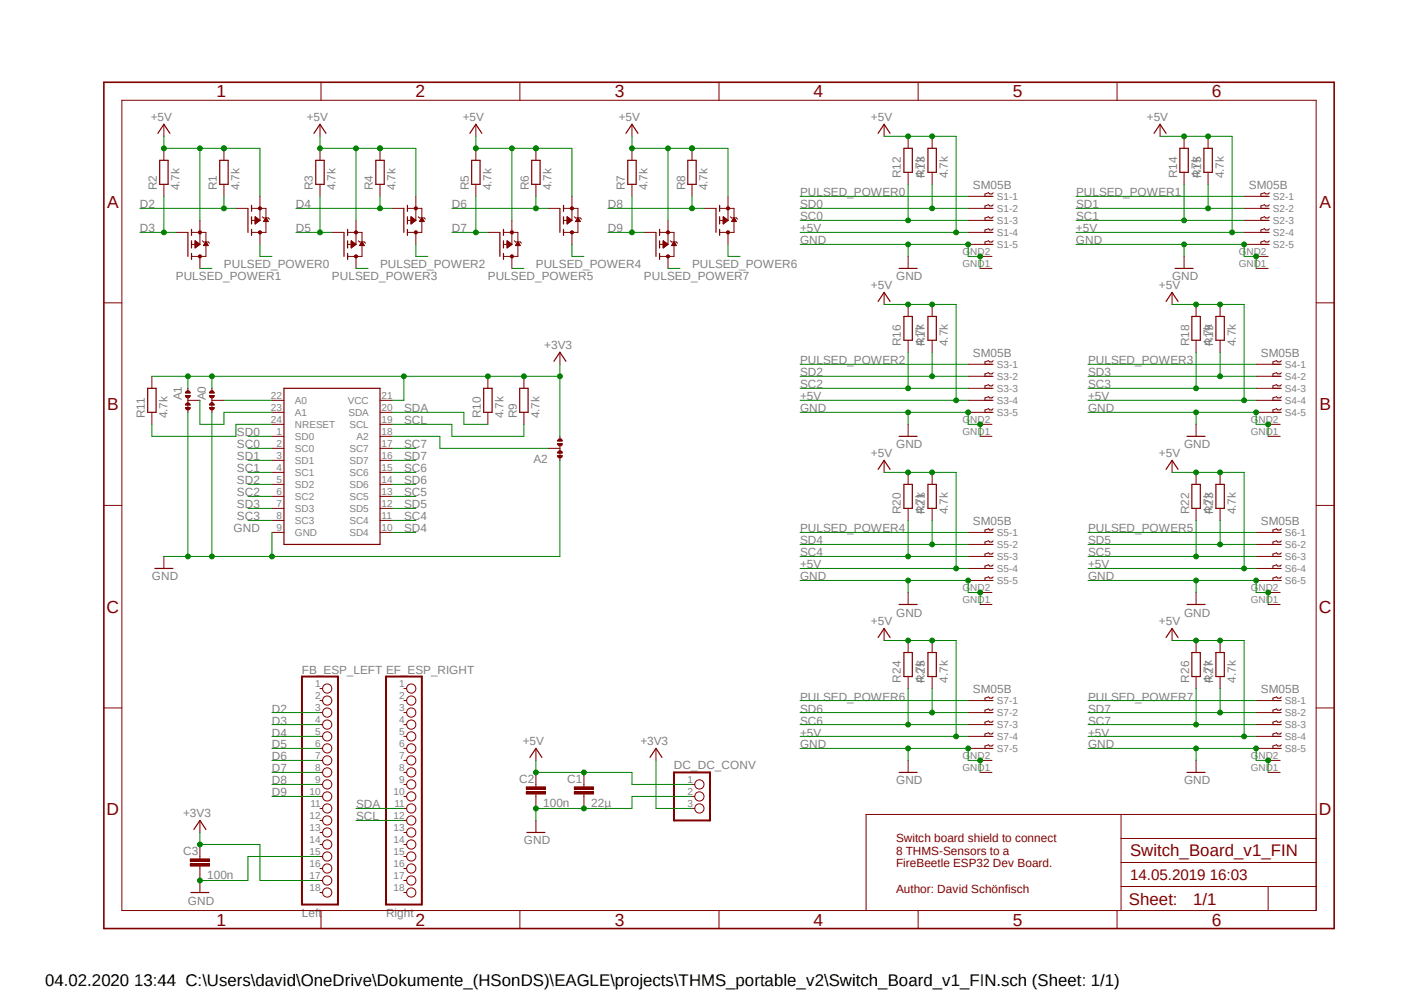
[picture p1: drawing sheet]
<svg xmlns="http://www.w3.org/2000/svg" width="297mm" height="210mm" viewBox="0 0 297 210" stroke-linecap="round" stroke-linejoin="round" font-family="sans-serif">
<defs><g id="words">
<g font-size="3.7" fill="#800000">
<text x="45.8" y="20.6">1</text>
<text x="87.9" y="20.6">2</text>
<text x="130" y="20.6">3</text>
<text x="172.1" y="20.6">4</text>
<text x="214.2" y="20.6">5</text>
<text x="256.4" y="20.6">6</text>
<text x="22.6" y="43.9">A</text>
<text x="279.1" y="43.9">A</text>
<text x="22.6" y="86.8">B</text>
<text x="279.1" y="86.8">B</text>
<text x="22.6" y="129.6">C</text>
<text x="279" y="129.6">C</text>
<text x="22.6" y="172.5">D</text>
<text x="279" y="172.5">D</text>
<text x="45.8" y="195.8">1</text>
<text x="87.9" y="195.8">2</text>
<text x="130" y="195.8">3</text>
<text x="172.1" y="195.8">4</text>
<text x="214.2" y="195.8">5</text>
<text x="256.4" y="195.8">6</text>
</g>
<g font-size="3.6" fill="#800000">
<text x="239.1" y="181.1">Switch_Board_v1_FIN</text>
<text x="238.8" y="191.4">Sheet:</text>
<text x="252.4" y="191.3">1/1</text>
</g>
<text font-size="3.6" x="9.5" y="208.5">04.02.2020 13:44 C:\Users\david\OneDrive\Dokumente_(HSonDS)\EAGLE\projects\THMS_portable_v2\Switch_Board_v1_FIN.sch (Sheet: 1/1)</text>
<text font-size="3.2" fill="#800000" x="239.1" y="186.2">14.05.2019 16:03</text>
<g font-size="2.5" fill="#808080">
<text x="31.9" y="25.5">+5V</text>
<text x="64.9" y="25.5">+5V</text>
<text x="97.9" y="25.5">+5V</text>
<text x="130.9" y="25.5">+5V</text>
<text x="184.2" y="25.5">+5V</text>
<text x="242.6" y="25.5">+5V</text>
<text x="33.2" y="40.3" transform="rotate(-90 33.2 40.3)">R2</text>
<text x="38" y="40.3" transform="rotate(-90 38 40.3)">4.7k</text>
<text x="45.8" y="40.3" transform="rotate(-90 45.8 40.3)">R1</text>
<text x="50.7" y="40.3" transform="rotate(-90 50.7 40.3)">4.7k</text>
<text x="66.2" y="40.3" transform="rotate(-90 66.2 40.3)">R3</text>
<text x="71" y="40.3" transform="rotate(-90 71 40.3)">4.7k</text>
<text x="78.9" y="40.3" transform="rotate(-90 78.9 40.3)">R4</text>
<text x="83.7" y="40.3" transform="rotate(-90 83.7 40.3)">4.7k</text>
<text x="99.2" y="40.3" transform="rotate(-90 99.2 40.3)">R5</text>
<text x="104" y="40.3" transform="rotate(-90 104 40.3)">4.7k</text>
<text x="111.9" y="40.3" transform="rotate(-90 111.9 40.3)">R6</text>
<text x="116.7" y="40.3" transform="rotate(-90 116.7 40.3)">4.7k</text>
<text x="132.2" y="40.3" transform="rotate(-90 132.2 40.3)">R7</text>
<text x="137" y="40.3" transform="rotate(-90 137 40.3)">4.7k</text>
<text x="144.9" y="40.3" transform="rotate(-90 144.9 40.3)">R8</text>
<text x="149.7" y="40.3" transform="rotate(-90 149.7 40.3)">4.7k</text>
<text x="169.3" y="41.5">PULSED_POWER0</text>
<text x="190.6" y="37.7" transform="rotate(-90 190.6 37.7)">R12</text>
<text x="195.4" y="37.7" transform="rotate(-90 195.4 37.7)">4.7k</text>
<text x="195.7" y="37.7" transform="rotate(-90 195.7 37.7)">R13</text>
<text x="200.5" y="37.7" transform="rotate(-90 200.5 37.7)">4.7k</text>
<text x="205.8" y="40">SM05B</text>
<text x="227.6" y="41.5">PULSED_POWER1</text>
<text x="249" y="37.7" transform="rotate(-90 249 37.7)">R14</text>
<text x="253.8" y="37.7" transform="rotate(-90 253.8 37.7)">4.7k</text>
<text x="254.1" y="37.7" transform="rotate(-90 254.1 37.7)">R15</text>
<text x="258.9" y="37.7" transform="rotate(-90 258.9 37.7)">4.7k</text>
<text x="264.2" y="40">SM05B</text>
<text x="29.6" y="44.1">D2</text>
<text x="62.6" y="44.1">D4</text>
<text x="95.6" y="44.1">D6</text>
<text x="128.6" y="44.1">D8</text>
<text x="169.3" y="44.1">SD0</text>
<text x="169.3" y="46.6">SC0</text>
<text x="227.6" y="46.6">SC1</text>
<text x="227.6" y="44.1">SD1</text>
<text x="29.6" y="49.1">D3</text>
<text x="62.6" y="49.1">D5</text>
<text x="95.6" y="49.1">D7</text>
<text x="128.6" y="49.1">D9</text>
<text x="169.3" y="51.7">GND</text>
<text x="169.3" y="49.1">+5V</text>
<text x="227.6" y="51.7">GND</text>
<text x="227.6" y="49.1">+5V</text>
<text x="37.2" y="59.3">PULSED_POWER1</text>
<text x="47.4" y="56.8">PULSED_POWER0</text>
<text x="70.2" y="59.3">PULSED_POWER3</text>
<text x="80.4" y="56.8">PULSED_POWER2</text>
<text x="103.2" y="59.3">PULSED_POWER5</text>
<text x="113.4" y="56.8">PULSED_POWER4</text>
<text x="136.2" y="59.3">PULSED_POWER7</text>
<text x="146.4" y="56.8">PULSED_POWER6</text>
<text x="189.6" y="59.3">GND</text>
<text x="247.9" y="59.3">GND</text>
<text x="184.2" y="61.1">+5V</text>
<text x="245.2" y="61.1">+5V</text>
<text x="115.1" y="73.7">+3V3</text>
<text x="169.3" y="77">PULSED_POWER2</text>
<text x="190.6" y="73.2" transform="rotate(-90 190.6 73.2)">R16</text>
<text x="195.4" y="73.2" transform="rotate(-90 195.4 73.2)">4.7k</text>
<text x="195.7" y="73.2" transform="rotate(-90 195.7 73.2)">R17</text>
<text x="200.5" y="73.2" transform="rotate(-90 200.5 73.2)">4.7k</text>
<text x="205.8" y="75.5">SM05B</text>
<text x="230.2" y="77">PULSED_POWER3</text>
<text x="251.5" y="73.2" transform="rotate(-90 251.5 73.2)">R18</text>
<text x="256.3" y="73.2" transform="rotate(-90 256.3 73.2)">4.7k</text>
<text x="256.6" y="73.2" transform="rotate(-90 256.6 73.2)">R19</text>
<text x="261.4" y="73.2" transform="rotate(-90 261.4 73.2)">4.7k</text>
<text x="266.7" y="75.5">SM05B</text>
<text x="169.3" y="79.6">SD2</text>
<text x="169.3" y="82.1">SC2</text>
<text x="230.2" y="79.6">SD3</text>
<text x="230.2" y="82.1">SC3</text>
<text x="30.6" y="88.5" transform="rotate(-90 30.6 88.5)">R11</text>
<text x="35.4" y="88.5" transform="rotate(-90 35.4 88.5)">4.7k</text>
<text x="38.5" y="84.7" transform="rotate(-90 38.5 84.7)">A1</text>
<text x="43.6" y="84.7" transform="rotate(-90 43.6 84.7)">A0</text>
<text x="85.5" y="87.2">SDA</text>
<text x="85.5" y="89.7">SCL</text>
<text x="101.7" y="88.5" transform="rotate(-90 101.7 88.5)">R10</text>
<text x="106.5" y="88.5" transform="rotate(-90 106.5 88.5)">4.7k</text>
<text x="109.3" y="88.5" transform="rotate(-90 109.3 88.5)">R9</text>
<text x="114.1" y="88.5" transform="rotate(-90 114.1 88.5)">4.7k</text>
<text x="169.3" y="87.2">GND</text>
<text x="169.3" y="84.7">+5V</text>
<text x="230.2" y="87.2">GND</text>
<text x="230.2" y="84.7">+5V</text>
<text x="50.1" y="92.3">SD0</text>
<text x="50.1" y="94.8">SC0</text>
<text x="85.5" y="94.8">SC7</text>
<text x="189.6" y="94.8">GND</text>
<text x="250.5" y="94.8">GND</text>
<text x="50.1" y="99.9">SC1</text>
<text x="50.1" y="97.4">SD1</text>
<text x="85.5" y="97.4">SD7</text>
<text x="85.5" y="99.9">SC6</text>
<text x="112.9" y="97.9">A2</text>
<text x="184.2" y="96.6">+5V</text>
<text x="245.2" y="96.6">+5V</text>
<text x="50.1" y="102.4">SD2</text>
<text x="50.1" y="105">SC2</text>
<text x="50.1" y="107.5">SD3</text>
<text x="85.5" y="102.4">SD6</text>
<text x="85.5" y="105">SC5</text>
<text x="85.5" y="107.5">SD5</text>
<text x="49.4" y="112.6">GND</text>
<text x="50.1" y="110.1">SC3</text>
<text x="85.5" y="112.6">SD4</text>
<text x="85.5" y="110.1">SC4</text>
<text x="169.3" y="112.6">PULSED_POWER4</text>
<text x="190.6" y="108.8" transform="rotate(-90 190.6 108.8)">R20</text>
<text x="195.4" y="108.8" transform="rotate(-90 195.4 108.8)">4.7k</text>
<text x="195.7" y="108.8" transform="rotate(-90 195.7 108.8)">R21</text>
<text x="200.5" y="108.8" transform="rotate(-90 200.5 108.8)">4.7k</text>
<text x="205.8" y="111.1">SM05B</text>
<text x="230.2" y="112.6">PULSED_POWER5</text>
<text x="251.5" y="108.8" transform="rotate(-90 251.5 108.8)">R22</text>
<text x="256.3" y="108.8" transform="rotate(-90 256.3 108.8)">4.7k</text>
<text x="256.6" y="108.8" transform="rotate(-90 256.6 108.8)">R23</text>
<text x="261.4" y="108.8" transform="rotate(-90 261.4 108.8)">4.7k</text>
<text x="266.7" y="111.1">SM05B</text>
<text x="169.3" y="115.1">SD4</text>
<text x="169.3" y="117.7">SC4</text>
<text x="230.2" y="117.7">SC5</text>
<text x="230.2" y="115.1">SD5</text>
<text x="32.1" y="122.8">GND</text>
<text x="169.3" y="122.8">GND</text>
<text x="169.3" y="120.2">+5V</text>
<text x="230.2" y="122.8">GND</text>
<text x="230.2" y="120.2">+5V</text>
<text x="189.6" y="130.4">GND</text>
<text x="250.5" y="130.4">GND</text>
<text x="184.2" y="132.2">+5V</text>
<text x="245.2" y="132.2">+5V</text>
<text x="63.9" y="142.5">FB_ESP_LEFT EF_ESP_RIGHT</text>
<text x="169.3" y="148.2">PULSED_POWER6</text>
<text x="190.6" y="144.4" transform="rotate(-90 190.6 144.4)">R24</text>
<text x="195.4" y="144.4" transform="rotate(-90 195.4 144.4)">4.7k</text>
<text x="195.7" y="144.4" transform="rotate(-90 195.7 144.4)">R25</text>
<text x="200.5" y="144.4" transform="rotate(-90 200.5 144.4)">4.7k</text>
<text x="205.8" y="146.6">SM05B</text>
<text x="230.2" y="148.2">PULSED_POWER7</text>
<text x="251.5" y="144.4" transform="rotate(-90 251.5 144.4)">R26</text>
<text x="256.3" y="144.4" transform="rotate(-90 256.3 144.4)">4.7k</text>
<text x="256.6" y="144.4" transform="rotate(-90 256.6 144.4)">R27</text>
<text x="261.4" y="144.4" transform="rotate(-90 261.4 144.4)">4.7k</text>
<text x="266.7" y="146.6">SM05B</text>
<text x="57.5" y="150.7">D2</text>
<text x="57.5" y="153.2">D3</text>
<text x="57.5" y="155.8">D4</text>
<text x="169.3" y="153.2">SC6</text>
<text x="169.3" y="150.7">SD6</text>
<text x="169.3" y="155.8">+5V</text>
<text x="230.2" y="153.2">SC7</text>
<text x="230.2" y="150.7">SD7</text>
<text x="230.2" y="155.8">+5V</text>
<text x="57.5" y="158.3">D5</text>
<text x="57.5" y="160.8">D6</text>
<text x="110.6" y="157.5">+5V</text>
<text x="135.5" y="157.5">+3V3</text>
<text x="169.3" y="158.3">GND</text>
<text x="230.2" y="158.3">GND</text>
<text x="57.5" y="163.4">D7</text>
<text x="57.5" y="165.9">D8</text>
<text x="109.8" y="165.5">C2</text>
<text x="120" y="165.5">C1</text>
<text x="142.6" y="162.7">DC_DC_CONV</text>
<text x="189.6" y="165.9">GND</text>
<text x="250.5" y="165.9">GND</text>
<text x="38.7" y="172.8">+3V3</text>
<text x="57.5" y="168.4">D9</text>
<text x="75.3" y="171">SDA</text>
<text x="75.3" y="173.5">SCL</text>
<text x="114.9" y="170.6">100n</text>
<text x="125.1" y="170.6">22µ</text>
<text x="110.8" y="178.6">GND</text>
<text x="38.7" y="180.8">C3</text>
<text x="43.8" y="185.8">100n</text>
<text x="39.8" y="191.3">GND</text>
<text x="63.9" y="193.8">Left</text>
<text x="81.7" y="193.8">Right</text>
</g>
<g font-size="2.5" fill="#800000">
<text x="189.6" y="178.1">Switch board shield to connect</text>
<text x="189.6" y="180.8">8 THMS-Sensors to a</text>
<text x="189.6" y="183.4">FireBeetle ESP32 Dev Board.</text>
<text x="189.6" y="188.8">Author: David Schönfisch</text>
</g>
<g font-size="2.1" fill="#808080">
<text x="210.9" y="42.3">S1-1</text>
<text x="210.9" y="44.8">S1-2</text>
<text x="210.9" y="47.4">S1-3</text>
<text x="269.3" y="42.3">S2-1</text>
<text x="269.3" y="44.8">S2-2</text>
<text x="269.3" y="47.4">S2-3</text>
<text x="203.6" y="53.8">GND2</text>
<text x="210.9" y="49.9">S1-4</text>
<text x="210.9" y="52.5">S1-5</text>
<text x="262" y="53.8">GND2</text>
<text x="269.3" y="49.9">S2-4</text>
<text x="269.3" y="52.5">S2-5</text>
<text x="203.6" y="56.4">GND1</text>
<text x="262" y="56.4">GND1</text>
<text x="210.9" y="77.8">S3-1</text>
<text x="271.8" y="77.8">S4-1</text>
<text x="210.9" y="80.3">S3-2</text>
<text x="210.9" y="82.9">S3-3</text>
<text x="271.8" y="80.3">S4-2</text>
<text x="271.8" y="82.9">S4-3</text>
<text x="57.3" y="84.3">22</text>
<text x="57.3" y="86.9">23</text>
<text x="57.3" y="89.4">24</text>
<text x="62.4" y="85.4">A0</text>
<text x="62.4" y="88">A1</text>
<text x="73.6" y="85.4">VCC</text>
<text x="73.7" y="88">SDA</text>
<text x="80.7" y="89.4">19</text>
<text x="80.7" y="86.9">20</text>
<text x="80.7" y="84.3">21</text>
<text x="203.6" y="89.4">GND2</text>
<text x="210.9" y="85.4">S3-4</text>
<text x="210.9" y="88">S3-5</text>
<text x="264.6" y="89.4">GND2</text>
<text x="271.8" y="85.4">S4-4</text>
<text x="271.8" y="88">S4-5</text>
<text x="58.5" y="91.9">1</text>
<text x="58.5" y="94.5">2</text>
<text x="62.4" y="90.5">NRESET</text>
<text x="62.4" y="93">SD0</text>
<text x="62.4" y="95.6">SC0</text>
<text x="73.9" y="95.6">SC7</text>
<text x="73.9" y="90.5">SCL</text>
<text x="75.4" y="93">A2</text>
<text x="80.7" y="94.5">17</text>
<text x="80.7" y="91.9">18</text>
<text x="203.6" y="91.9">GND1</text>
<text x="264.6" y="91.9">GND1</text>
<text x="58.5" y="97">3</text>
<text x="58.5" y="99.6">4</text>
<text x="62.4" y="98.1">SD1</text>
<text x="62.4" y="100.7">SC1</text>
<text x="73.9" y="100.7">SC6</text>
<text x="73.9" y="98.1">SD7</text>
<text x="80.7" y="99.6">15</text>
<text x="80.7" y="97">16</text>
<text x="58.5" y="102.1">5</text>
<text x="58.5" y="104.6">6</text>
<text x="58.5" y="107.2">7</text>
<text x="62.4" y="103.2">SD2</text>
<text x="62.4" y="105.7">SC2</text>
<text x="73.9" y="105.7">SC5</text>
<text x="73.9" y="103.2">SD6</text>
<text x="80.7" y="107.2">12</text>
<text x="80.7" y="104.6">13</text>
<text x="80.7" y="102.1">14</text>
<text x="58.5" y="109.7">8</text>
<text x="58.5" y="112.3">9</text>
<text x="62.4" y="108.3">SD3</text>
<text x="62.4" y="110.8">SC3</text>
<text x="62.4" y="113.4">GND</text>
<text x="73.9" y="113.4">SD4</text>
<text x="73.9" y="110.8">SC4</text>
<text x="73.9" y="108.3">SD5</text>
<text x="80.7" y="112.3">10</text>
<text x="80.7" y="109.7">11</text>
<text x="210.9" y="113.4">S5-1</text>
<text x="271.8" y="113.4">S6-1</text>
<text x="210.9" y="115.9">S5-2</text>
<text x="210.9" y="118.4">S5-3</text>
<text x="271.8" y="115.9">S6-2</text>
<text x="271.8" y="118.4">S6-3</text>
<text x="203.6" y="124.9">GND2</text>
<text x="210.9" y="121">S5-4</text>
<text x="210.9" y="123.5">S5-5</text>
<text x="264.6" y="124.9">GND2</text>
<text x="271.8" y="121">S6-4</text>
<text x="271.8" y="123.5">S6-5</text>
<text x="203.6" y="127.5">GND1</text>
<text x="264.6" y="127.5">GND1</text>
<text x="66.7" y="145.2">1</text>
<text x="66.7" y="147.8">2</text>
<text x="84.5" y="145.2">1</text>
<text x="84.5" y="147.8">2</text>
<text x="210.9" y="148.9">S7-1</text>
<text x="271.8" y="148.9">S8-1</text>
<text x="66.7" y="150.3">3</text>
<text x="66.7" y="152.9">4</text>
<text x="66.7" y="155.4">5</text>
<text x="84.5" y="150.3">3</text>
<text x="84.5" y="152.9">4</text>
<text x="84.5" y="155.4">5</text>
<text x="210.9" y="151.5">S7-2</text>
<text x="210.9" y="154">S7-3</text>
<text x="271.8" y="151.5">S8-2</text>
<text x="271.8" y="154">S8-3</text>
<text x="66.7" y="157.9">6</text>
<text x="66.7" y="160.5">7</text>
<text x="84.5" y="157.9">6</text>
<text x="84.5" y="160.5">7</text>
<text x="203.6" y="160.5">GND2</text>
<text x="210.9" y="156.5">S7-4</text>
<text x="210.9" y="159">S7-5</text>
<text x="264.6" y="160.5">GND2</text>
<text x="271.8" y="156.5">S8-4</text>
<text x="271.8" y="159">S8-5</text>
<text x="66.7" y="163">8</text>
<text x="66.7" y="165.6">9</text>
<text x="84.5" y="163">8</text>
<text x="84.5" y="165.6">9</text>
<text x="145.4" y="165.6">1</text>
<text x="203.6" y="163">GND1</text>
<text x="264.6" y="163">GND1</text>
<text x="65.5" y="168.1">10</text>
<text x="65.5" y="173.2">12</text>
<text x="65.7" y="170.6">11</text>
<text x="83.3" y="168.1">10</text>
<text x="83.3" y="173.2">12</text>
<text x="83.4" y="170.6">11</text>
<text x="145.4" y="168.1">2</text>
<text x="145.4" y="170.6">3</text>
<text x="65.5" y="175.7">13</text>
<text x="65.5" y="178.3">14</text>
<text x="83.3" y="175.7">13</text>
<text x="83.3" y="178.3">14</text>
<text x="65.5" y="180.8">15</text>
<text x="65.5" y="183.3">16</text>
<text x="65.5" y="185.9">17</text>
<text x="83.3" y="180.8">15</text>
<text x="83.3" y="183.3">16</text>
<text x="83.3" y="185.9">17</text>
<text x="65.5" y="188.4">18</text>
<text x="83.3" y="188.4">18</text>
</g>
</g></defs>
<path d="M21.5 17.1l261.1 179.8M282.6 17.1l-261.1 179.8" fill="none" stroke="#fff" stroke-width=".21"/>
<g fill="none" stroke="#800000" stroke-width=".21">
<path d="M53.2 44.1h3.1v5h-3.1M55 44.1v2.5h-1.8M55.5 45.8l.3 .3h1l.2 .3M57.5 84.7h2.6M57.5 87.2h2.6M57.5 89.7h2.6M57.5 92.3h2.6M57.5 94.8h2.6M57.5 97.4h2.6M57.5 99.9h2.6M80.4 84.7h2.5M80.4 87.2h2.5"/>
<path d="M80.4 89.7h2.5M80.4 92.3h2.5M80.4 94.8h2.5M80.4 97.4h2.5M80.4 99.9h2.5M57.5 102.4h2.6M57.5 105h2.6M57.5 107.5h2.6M57.5 110.1h2.6M57.5 112.6h2.6M80.4 102.4h2.5M80.4 105h2.5"/>
<path d="M80.4 107.5h2.5M80.4 110.1h2.5M80.4 112.6h2.5"/>
</g>
<path d="M52.5 44.1v5M53.2 43.4v1.3M53.2 45.8v1.6M53.2 48.5v1.3M60.1 82.1h20.3v33h-20.3z" fill="none" stroke="#800000" stroke-width=".25"/>
<circle cx="55" cy="44.1" r=".33" fill="#800000"/>
<circle cx="55" cy="44.1" r=".33" fill="none" stroke="#800000" stroke-width=".21"/>
<circle cx="55" cy="49.1" r=".33" fill="#800000"/>
<g fill="none" stroke="#800000" stroke-width=".21">
<path d="M40.5 49.1h3.1v5.1h-3.1M42.3 49.1v2.6h-1.8M42.8 50.9l.3 .3h1l.2 .2M49.9 44.1h2.6M54 46.9h.6M54 46.8h.7M54 46.7h.9M54 46.6h1M54 46.5h.9M54 46.4h.7M54 46.2h.5M54 46.1h.4"/>
<path d="M54 45.8l1 .8-1 .8zM54 47.3h.1M54 47.2h.1M54 47.1h.3M54 47h.4M54 46.9h.5M54 46.1h.3M54 46h.1M54 45.9h.1M55 41.5v2.6M55 49.1v2.6M55.8 46.8h.9"/>
<path d="M55.8 46.7h.8M55.9 46.6h.7M56 46.5h.5M56 46.4h.5M56.1 46.4h.3M56.1 46.2h.2M56.2 46.1h.1M56.3 46.1l.5 .8h-1z"/>
<circle cx="55" cy="49.1" r=".33"/>
</g>
<path d="M39.8 49.1v5.1M40.5 48.5v1.3M40.5 50.9v1.6M40.5 53.6v1.3" fill="none" stroke="#800000" stroke-width=".25"/>
<circle cx="42.3" cy="49.1" r=".33" fill="#800000"/>
<circle cx="42.3" cy="49.1" r=".33" fill="none" stroke="#800000" stroke-width=".21"/>
<circle cx="42.3" cy="54.2" r=".33" fill="#800000"/>
<g fill="none" stroke="#800000" stroke-width=".21">
<path d="M67.9 17.4v3.8M110 17.4v3.8M152.1 17.4v3.8M194.2 17.4v3.8M236.3 17.4v3.8M25.8 21.2h252.6v171.4h-252.6zM34.7 31.4v2.5M34.7 39v2.5M47.4 31.4v2.5M47.4 39v2.5M37.2 49.1h2.6M41.3 51.9h.7"/>
<path d="M41.3 51.8h.9M41.3 51.7h1M41.3 51.6h.9M41.3 51.5h.7M41.3 51.4h.6M41.3 51.3h.5M41.3 51.2h.4M41.3 50.9l1 .8-1 .8zM41.3 52.4h.1M41.3 52.3h.1M41.3 52.2h.3M41.3 52.1h.4"/>
<path d="M41.3 52h.5M41.3 51.1h.3M41.3 51.1h.1M41.3 51h.1M42.3 46.6v2.5M42.3 54.2v2.6M43.1 51.9h.9M43.2 51.8h.7M43.2 51.7h.7M43.3 51.6h.5M43.3 51.5h.5M43.4 51.4h.3"/>
<path d="M43.5 51.3h.1M43.5 51.2h.1M43.6 51.2l.5 .7h-1zM22 64.1h3.8M278.4 64.1h3.8M44.8 82.1v.8M44.8 84.2v1M44.8 86.4v.8M22 106.9h3.8M34.7 117.7v2.5M278.4 106.9h3.8M22 149.7h3.8"/>
<path d="M67.7 145.6h.5M67.7 148.2h.5M67.7 150.7h.5M67.7 153.2h.5M67.7 155.7h.5M67.7 158.3h.5M85.4 145.6h.6M85.4 148.2h.6M85.4 150.7h.6M85.4 153.2h.6M85.4 155.7h.6M85.4 158.3h.6"/>
<path d="M278.4 149.7h3.8M42.3 173.5v2.6M67.7 165.9h.5M67.7 168.4h.5M67.7 171h.5M67.7 160.8h.5M67.7 163.4h.5M67.7 173.5h.5M67.7 176.1h.5M67.7 178.6h.5M85.4 165.9h.6M85.4 168.4h.6"/>
<path d="M85.4 171h.6M85.4 160.8h.6M85.4 163.4h.6M85.4 173.5h.6M85.4 176.1h.6M85.4 178.6h.6M146.4 165.9h.5M146.4 168.4h.5M146.4 171h.5M237.2 172.3v20.3M237.2 177.3h41.2M278.4 172.3h-95.2v20.3"/>
<path d="M42.3 186.2v2.6M67.7 181.1h.5M67.7 183.7h.5M67.7 186.2h.5M67.7 188.8h.5M67.9 192.6v3.8M85.4 181.1h.6M85.4 183.7h.6M85.4 186.2h.6M85.4 188.8h.6M110 192.6v3.8M152.1 192.6v3.8"/>
<path d="M194.2 192.6v3.8M236.3 192.6v3.8M237.2 187.5h41.2M237.2 182.4h41.2M268.3 187.5v5.1"/>
<circle cx="42.3" cy="54.2" r=".33"/>
<circle cx="69.2" cy="148.2" r=".98"/>
<circle cx="69.2" cy="145.6" r=".98"/>
<circle cx="69.2" cy="150.7" r=".98"/>
<circle cx="69.2" cy="158.3" r=".98"/>
<circle cx="69.2" cy="153.2" r=".98"/>
<circle cx="69.2" cy="155.7" r=".98"/>
<circle cx="87" cy="158.3" r=".98"/>
<circle cx="87" cy="153.2" r=".98"/>
<circle cx="87" cy="145.6" r=".98"/>
<circle cx="87" cy="148.2" r=".98"/>
<circle cx="87" cy="150.7" r=".98"/>
<circle cx="87" cy="155.7" r=".98"/>
<circle cx="69.2" cy="168.4" r=".98"/>
<circle cx="69.2" cy="173.5" r=".98"/>
<circle cx="69.2" cy="165.9" r=".98"/>
<circle cx="69.2" cy="171" r=".98"/>
<circle cx="69.2" cy="178.6" r=".98"/>
<circle cx="69.2" cy="163.4" r=".98"/>
<circle cx="69.2" cy="160.8" r=".98"/>
<circle cx="69.2" cy="176.1" r=".98"/>
<circle cx="87" cy="165.9" r=".98"/>
<circle cx="87" cy="160.8" r=".98"/>
<circle cx="87" cy="171" r=".98"/>
<circle cx="87" cy="163.4" r=".98"/>
<circle cx="87" cy="168.4" r=".98"/>
<circle cx="87" cy="173.5" r=".98"/>
<circle cx="87" cy="176.1" r=".98"/>
<circle cx="87" cy="178.6" r=".98"/>
<circle cx="148" cy="165.9" r=".98"/>
<circle cx="148" cy="171" r=".98"/>
<circle cx="148" cy="168.4" r=".98"/>
<circle cx="69.2" cy="188.8" r=".98"/>
<circle cx="69.2" cy="181.1" r=".98"/>
<circle cx="69.2" cy="183.7" r=".98"/>
<circle cx="69.2" cy="186.2" r=".98"/>
<circle cx="87" cy="181.1" r=".98"/>
<circle cx="87" cy="183.7" r=".98"/>
<circle cx="87" cy="186.2" r=".98"/>
<circle cx="87" cy="188.8" r=".98"/>
</g>
<path d="M22 17.4h260.2v179h-260.2z" fill="none" stroke="#800000" stroke-width=".34"/>
<path d="M33.8 33.9h1.8v5.1h-1.8zM46.5 33.9h1.8v5.1h-1.8zM32.8 120.2h3.8M41 175.4l1.3-1.9 1.3 1.9M40.4 188.8h3.8" fill="none" stroke="#800000" stroke-width=".25"/>
<path d="M63.9 143.1h7.6v48.2h-7.6zM81.7 143.1h7.5v48.2h-7.5zM142.6 163.4h7.6v10.1h-7.6z" fill="none" stroke="#800000" stroke-width=".42"/>
<path d="M44.4 82.8a.51 .51 0 0 1 .6-.1 .51 .51 0 0 1 .3 .4h-1z" fill-rule="evenodd" fill="#800000"/>
<path d="M44.4 82.8a.51 .51 0 0 1 .6-.1 .51 .51 0 0 1 .3 .4h-1z" fill="none" stroke="#800000" stroke-width=".21"/>
<path d="M44.4 85.4a.51 .51 0 0 1 .6-.2 .51 .51 0 0 1 .3 .5h-1z" fill-rule="evenodd" fill="#800000"/>
<path d="M44.4 85.4a.51 .51 0 0 1 .6-.2 .51 .51 0 0 1 .3 .5h-1z" fill="none" stroke="#800000" stroke-width=".21"/>
<path d="M44.3 83.7h1a.51 .51 0 0 1-.5 .5 .51 .51 0 0 1-.5-.5z" fill-rule="evenodd" fill="#800000"/>
<path d="M44.3 83.7h1a.51 .51 0 0 1-.5 .5 .51 .51 0 0 1-.5-.5z" fill="none" stroke="#800000" stroke-width=".21"/>
<path d="M44.8 86.2h.5v.1l-.2 .3-.3 .1z" fill-rule="evenodd" fill="#800000"/>
<path d="M44.8 84.7h2.6M44.8 86.2h.5v.1l-.2 .3-.3 .1z" fill="none" stroke="#800000" stroke-width=".21"/>
<path d="M44.3 86.2h.5v.5l-.4-.2z" fill-rule="evenodd" fill="#800000"/>
<path d="M39.8 82.1v.8M39.8 84.2v1M39.8 86.4v.8M44.3 86.2h.5v.5l-.4-.2zM44.8 85.2v1.2" fill="none" stroke="#800000" stroke-width=".21"/>
<path d="M39.3 82.8a.51 .51 0 0 1 .6-.1 .51 .51 0 0 1 .4 .4h-1.1z" fill-rule="evenodd" fill="#800000"/>
<path d="M39.3 82.8a.51 .51 0 0 1 .6-.1 .51 .51 0 0 1 .4 .4h-1.1z" fill="none" stroke="#800000" stroke-width=".21"/>
<path d="M39.3 85.4a.51 .51 0 0 1 .6-.2 .51 .51 0 0 1 .4 .5h-1.1z" fill-rule="evenodd" fill="#800000"/>
<path d="M39.3 85.4a.51 .51 0 0 1 .6-.2 .51 .51 0 0 1 .4 .5h-1.1z" fill="none" stroke="#800000" stroke-width=".21"/>
<path d="M39.2 83.7h1.1a.51 .51 0 0 1-.5 .5 .51 .51 0 0 1-.6-.5z" fill-rule="evenodd" fill="#800000"/>
<path d="M39.2 83.7h1.1a.51 .51 0 0 1-.5 .5 .51 .51 0 0 1-.6-.5z" fill="none" stroke="#800000" stroke-width=".21"/>
<path d="M39.8 86.2h.5v.1l-.3 .3-.2 .1z" fill-rule="evenodd" fill="#800000"/>
<path d="M39.8 84.7h2.5M39.8 86.2h.5v.1l-.3 .3-.2 .1z" fill="none" stroke="#800000" stroke-width=".21"/>
<path d="M39.2 86.2h.6v.5l-.5-.2z" fill-rule="evenodd" fill="#800000"/>
<path d="M39.2 86.2h.6v.5l-.5-.2zM39.8 85.2v1.2M118.4 92.3v.7M118.4 94.3v1M118.4 96.6v.8" fill="none" stroke="#800000" stroke-width=".21"/>
<path d="M118.1 93a.48 .48 0 0 1 .5-.2 .48 .48 0 0 1 .4 .5h-1.1z" fill-rule="evenodd" fill="#800000"/>
<path d="M118.1 93a.48 .48 0 0 1 .5-.2 .48 .48 0 0 1 .4 .5h-1.1z" fill="none" stroke="#800000" stroke-width=".21"/>
<path d="M118.1 95.5a.5 .5 0 0 1 .5-.2 .5 .5 0 0 1 .4 .5h-1.1z" fill-rule="evenodd" fill="#800000"/>
<path d="M118.1 95.5a.5 .5 0 0 1 .5-.2 .5 .5 0 0 1 .4 .5h-1.1z" fill="none" stroke="#800000" stroke-width=".21"/>
<path d="M117.9 93.8h1.1a.51 .51 0 0 1-.6 .5 .51 .51 0 0 1-.5-.5z" fill-rule="evenodd" fill="#800000"/>
<path d="M117.9 93.8h1.1a.51 .51 0 0 1-.6 .5 .51 .51 0 0 1-.5-.5z" fill="none" stroke="#800000" stroke-width=".21"/>
<path d="M117.9 96.4h.5v.5l-.2-.1z" fill-rule="evenodd" fill="#800000"/>
<path d="M115.9 94.8h2.5M117.9 96.4h.5v.5l-.2-.1z" fill="none" stroke="#800000" stroke-width=".21"/>
<path d="M118.4 96.4h.6v.1l-.3 .3-.3 .1z" fill-rule="evenodd" fill="#800000"/>
<g fill="none" stroke="#800000" stroke-width=".21">
<path d="M34.7 26.3v2.5M86.2 44.1h3v5h-3M88 44.1v2.5h-1.8M88.5 45.8l.2 .3h1l.3 .3M103.2 79.6v2.5M110.8 79.6v2.5M118.4 74.5v2.5M103.2 87.2v2.5M110.8 87.2v2.5M118.4 95.3v1.3M118.4 96.4h.6v.1l-.3 .3-.3 .1zM113.4 158.3v2.5"/>
<path d="M138.8 158.3v2.5M113.4 173.5v2.6"/>
</g>
<path d="M33.4 28.2l1.3-1.9 1.2 1.9M85.4 44.1v5M86.2 43.4v1.3M86.2 45.8v1.6M86.2 48.5v1.3M117.2 76.4l1.2-1.9 1.3 1.9M102.3 82.1h1.8v5.1h-1.8zM109.9 82.1h1.8v5.1h-1.8zM111.5 176.1h3.8M112.1 160.2l1.3-1.9 1.2 1.9M137.5 160.2l1.3-1.9 1.2 1.9" fill="none" stroke="#800000" stroke-width=".25"/>
<circle cx="88" cy="44.1" r=".33" fill="#800000"/>
<circle cx="88" cy="44.1" r=".33" fill="none" stroke="#800000" stroke-width=".21"/>
<circle cx="88" cy="49.1" r=".33" fill="#800000"/>
<g fill="none" stroke="#800000" stroke-width=".21">
<path d="M73.5 49.1h3.1v5.1h-3.1M75.3 49.1v2.6h-1.8M75.8 50.9l.3 .3h1l.2 .2M82.9 44.1h2.5M87 46.9h.6M87 46.8h.8M87 46.7h.8M87 46.6h1M87 46.5h.9M87 46.4h.8M87 46.4h.6M87 46.2h.5"/>
<path d="M87 46.1h.4M87 45.8l1 .8-1 .8zM87 47.3h.1M87 47.2h.2M87 47.1h.2M87 47h.4M87 46.9h.5M87 46.1h.3M87 46h.2M87 45.9h.1M88 41.5v2.6M88 49.1v2.6"/>
<path d="M88.8 46.8h.9M88.9 46.7h.8M88.9 46.6h.7M89 46.5h.5M89 46.4h.5M89.1 46.4h.3M89.2 46.2h.2M89.2 46.1h.1M89.2 46.1l.5 .8h-1z"/>
<circle cx="88" cy="49.1" r=".33"/>
</g>
<path d="M72.8 49.1v5.1M73.5 48.5v1.3M73.5 50.9v1.6M73.5 53.6v1.3" fill="none" stroke="#800000" stroke-width=".25"/>
<circle cx="75.3" cy="49.1" r=".33" fill="#800000"/>
<circle cx="75.3" cy="49.1" r=".33" fill="none" stroke="#800000" stroke-width=".21"/>
<circle cx="75.3" cy="54.2" r=".33" fill="#800000"/>
<g fill="none" stroke="#800000" stroke-width=".21">
<path d="M67.7 26.3v2.5M67.7 31.4v2.5M67.7 39v2.5M80.4 31.4v2.5M80.4 39v2.5M70.2 49.1h2.6M74.3 51.9h.6M74.3 51.9h.8M74.3 51.8h.9M74.3 51.7h1M74.3 51.6h.9M74.3 51.5h.8"/>
<path d="M74.3 51.4h.6M74.3 51.3h.5M74.3 51.2h.4M74.3 50.9l1 .8-1 .8zM74.3 52.4h.1M74.3 52.3h.2M74.3 52.2h.3M74.3 52.1h.4M74.3 52h.5M74.3 51.1h.3M74.3 51.1h.2M74.3 51h.1"/>
<path d="M75.3 46.6v2.5M75.3 54.2v2.6M76.1 51.9h.9M76.2 51.8h.8M76.2 51.7h.7M76.3 51.6h.5M76.3 51.5h.5M76.4 51.4h.3M76.5 51.3h.2M76.5 51.2h.1M76.6 51.2l.5 .7h-1zM119.2 44.1h3.1v5h-3.1"/>
<path d="M121 44.1v2.5h-1.8M121.5 45.8l.3 .3h1l.2 .3"/>
<circle cx="75.3" cy="54.2" r=".33"/>
</g>
<path d="M66.4 28.2l1.3-1.9 1.3 1.9M66.8 33.9h1.8v5.1h-1.8zM79.5 33.9h1.8v5.1h-1.8zM118.4 44.1v5M119.2 43.4v1.3M119.2 45.8v1.6M119.2 48.5v1.3" fill="none" stroke="#800000" stroke-width=".25"/>
<circle cx="121" cy="44.1" r=".33" fill="#800000"/>
<circle cx="121" cy="44.1" r=".33" fill="none" stroke="#800000" stroke-width=".21"/>
<circle cx="121" cy="49.1" r=".33" fill="#800000"/>
<g fill="none" stroke="#800000" stroke-width=".21">
<path d="M106.5 49.1h3.1v5.1h-3.1M108.3 49.1v2.6h-1.8M108.8 50.9l.3 .3h1l.2 .2M115.9 44.1h2.5M120 46.9h.6M120 46.8h.7M120 46.7h.9M120 46.6h1M120 46.5h.9M120 46.4h.8M120 46.4h.6M120 46.2h.5"/>
<path d="M120 46.1h.4M120 45.8l1 .8-1 .8zM120 47.3h.1M120 47.2h.1M120 47.1h.3M120 47h.4M120 46.9h.5M120 46.1h.3M120 46h.2M120 45.9h.1M121 41.5v2.6M121 49.1v2.6"/>
<path d="M121.8 46.8h.9M121.9 46.7h.8M121.9 46.6h.7M122 46.5h.6M122 46.4h.5M122.1 46.4h.3M122.2 46.2h.2M122.2 46.1h.1M122.3 46.1l.5 .8h-1z"/>
<circle cx="121" cy="49.1" r=".33"/>
</g>
<path d="M105.7 49.1v5.1M106.5 48.5v1.3M106.5 50.9v1.6M106.5 53.6v1.3" fill="none" stroke="#800000" stroke-width=".25"/>
<circle cx="108.3" cy="49.1" r=".33" fill="#800000"/>
<circle cx="108.3" cy="49.1" r=".33" fill="none" stroke="#800000" stroke-width=".21"/>
<circle cx="108.3" cy="54.2" r=".33" fill="#800000"/>
<g fill="none" stroke="#800000" stroke-width=".21">
<path d="M100.7 26.3v2.5M100.7 31.4v2.5M100.7 39v2.5M113.4 31.4v2.5M113.4 39v2.5M103.2 49.1h2.5M107.3 51.9h.6M107.3 51.9h.8M107.3 51.8h.9M107.3 51.7h1M107.3 51.6h.9M107.3 51.5h.7"/>
<path d="M107.3 51.4h.6M107.3 51.3h.5M107.3 51.2h.4M107.3 50.9l1 .8-1 .8zM107.3 52.4h.1M107.3 52.3h.2M107.3 52.2h.3M107.3 52.1h.4M107.3 52h.5M107.3 51.1h.3M107.3 51.1h.1M107.3 51h.1"/>
<path d="M108.3 46.6v2.5M108.3 54.2v2.6M109.1 51.9h.9M109.2 51.8h.8M109.2 51.7h.7M109.3 51.6h.6M109.3 51.5h.5M109.4 51.4h.3M109.5 51.3h.2M109.5 51.2h.1M109.6 51.2l.5 .7h-1zM152.2 44.1h3.1v5h-3.1"/>
<path d="M154 44.1v2.5h-1.8M154.5 45.8l.3 .3h1l.2 .3"/>
<circle cx="108.3" cy="54.2" r=".33"/>
</g>
<path d="M99.4 28.2l1.3-1.9 1.2 1.9M99.8 33.9h1.8v5.1h-1.8zM112.5 33.9h1.8v5.1h-1.8zM151.5 44.1v5M152.2 43.4v1.3M152.2 45.8v1.6M152.2 48.5v1.3" fill="none" stroke="#800000" stroke-width=".25"/>
<circle cx="154" cy="44.1" r=".33" fill="#800000"/>
<circle cx="154" cy="44.1" r=".33" fill="none" stroke="#800000" stroke-width=".21"/>
<circle cx="154" cy="49.1" r=".33" fill="#800000"/>
<g fill="none" stroke="#800000" stroke-width=".21">
<path d="M139.5 49.1h3.1v5.1h-3.1M141.3 49.1v2.6h-1.8M141.8 50.9l.3 .3h1l.2 .2M148.9 44.1h2.6M153 46.9h.6M153 46.8h.8M153 46.7h.9M153 46.6h1M153 46.5h.9M153 46.4h.8M153 46.4h.7M153 46.2h.5"/>
<path d="M153 46.1h.4M153 45.8l1 .8-1 .8zM153 47.3h.1M153 47.2h.2M153 47.1h.3M153 47h.4M153 46.9h.5M153 46.1h.3M153 46h.2M153 45.9h.1M154 41.5v2.6M154 49.1v2.6"/>
<path d="M154.8 46.8h.9M154.9 46.7h.8M154.9 46.6h.7M155 46.5h.6M155.1 46.4h.4M155.1 46.4h.3M155.2 46.2h.2M155.2 46.1h.1M155.3 46.1l.5 .8h-1z"/>
<circle cx="154" cy="49.1" r=".33"/>
</g>
<path d="M138.8 49.1v5.1M139.5 48.5v1.3M139.5 50.9v1.6M139.5 53.6v1.3" fill="none" stroke="#800000" stroke-width=".25"/>
<circle cx="141.3" cy="49.1" r=".33" fill="#800000"/>
<circle cx="141.3" cy="49.1" r=".33" fill="none" stroke="#800000" stroke-width=".21"/>
<circle cx="141.3" cy="54.2" r=".33" fill="#800000"/>
<g fill="none" stroke="#800000" stroke-width=".21">
<path d="M133.7 26.3v2.5M133.7 31.4v2.5M133.7 39v2.5M146.4 31.4v2.5M146.4 39v2.5M187 26.3v2.5M192.1 28.8v2.6M192.1 36.4v2.6M197.2 28.8v2.6M197.2 36.4v2.6M245.4 26.3v2.5M250.5 28.8v2.6"/>
<path d="M250.5 36.4v2.6M255.6 28.8v2.6M255.6 36.4v2.6M136.2 49.1h2.6M140.3 51.9h.7M140.3 51.9h.8M140.3 51.8h.9M140.3 51.7h1M140.3 51.6h.9M140.3 51.5h.8M140.3 51.4h.6M140.3 51.3h.5"/>
<path d="M140.3 51.2h.4M140.3 50.9l1 .8-1 .8zM140.3 52.4h.1M140.3 52.3h.2M140.3 52.2h.3M140.3 52.1h.4M140.3 52h.5M140.3 51.1h.3M140.3 51.1h.2M140.3 51h.1M141.3 46.6v2.5M141.3 54.2v2.6"/>
<path d="M142.1 51.9h.9M142.2 51.8h.8M142.2 51.7h.7M142.3 51.6h.6M142.4 51.5h.4M142.4 51.4h.3M142.5 51.3h.2M142.5 51.2h.1M142.6 51.2l.5 .7h-1zM192.1 54.2v2.6M204.8 49.1h5.3M204.8 51.7h5.3"/>
<path d="M204.8 41.5h5.3M204.8 44.1h5.3M204.8 46.6h5.3M207.3 54.2h2.5M207.3 56.8h2.5M210.1 40.8l-.3 .2h-.4l-.3-.2-.7 .2v.5M210.1 43.3l-.3 .3h-.4l-.3-.3-.7 .3v.5M210.1 45.8l-.3 .3h-.4l-.3-.3-.7 .3v.5M210.1 48.4l-.3 .2h-.4l-.3-.2-.7 .2v.5M210.1 50.9l-.3 .3h-.4l-.3-.3-.7 .3v.5M250.5 54.2v2.6M263.2 49.1h5.3"/>
<path d="M263.2 51.7h5.3M263.2 41.5h5.3M263.2 44.1h5.3M263.2 46.6h5.3M265.7 54.2h2.6M265.7 56.8h2.6M268.5 40.8l-.2 .2h-.5l-.3-.2-.8 .2v.5M268.5 43.3l-.2 .3h-.5l-.3-.3-.8 .3v.5M268.5 45.8l-.2 .3h-.5l-.3-.3-.8 .3v.5M268.5 48.4l-.2 .2h-.5l-.3-.2-.8 .2v.5M268.5 50.9l-.2 .3h-.5l-.3-.3-.8 .3v.5M32.1 79.6v2.5"/>
<path d="M187 61.8v2.6M192.1 64.4v2.5M192.1 72v2.5M197.2 64.4v2.5M197.2 72v2.5M204.8 77h5.3M204.8 79.6h5.3M210.1 76.3l-.3 .2h-.4l-.3-.2-.7 .2v.5M210.1 78.8l-.3 .3h-.4l-.3-.3-.7 .3v.5M247.9 61.8v2.6M253 64.4v2.5M253 72v2.5"/>
<path d="M258.1 64.4v2.5M258.1 72v2.5M265.7 77h5.4M265.7 79.6h5.4M271.1 76.3l-.3 .2h-.5l-.3-.2-.7 .2v.5M271.1 78.8l-.3 .3h-.5l-.3-.3-.7 .3v.5M32.1 87.2v2.5M187 97.4v2.5M192.1 89.7v2.6M192.1 99.9v2.5M197.2 99.9v2.5M204.8 82.1h5.3"/>
<path d="M204.8 84.7h5.3M204.8 87.2h5.3M207.3 89.7h2.5M207.3 92.3h2.5M210.1 81.4l-.3 .2h-.4l-.3-.2-.7 .2v.5M210.1 83.9l-.3 .3h-.4l-.3-.3-.7 .3v.5M210.1 86.4l-.3 .3h-.4l-.3-.3-.7 .3v.5M247.9 97.4v2.5M253 89.7v2.6M253 99.9v2.5M258.1 99.9v2.5M265.7 82.1h5.4"/>
<path d="M265.7 84.7h5.4M265.7 87.2h5.4M268.3 89.7h2.5M268.3 92.3h2.5M271.1 81.4l-.3 .2h-.5l-.3-.2-.7 .2v.5M271.1 83.9l-.3 .3h-.5l-.3-.3-.7 .3v.5M271.1 86.4l-.3 .3h-.5l-.3-.3-.7 .3v.5M192.1 107.5v2.6M197.2 107.5v2.6M204.8 112.6h5.3M204.8 115.1h5.3M204.8 117.7h5.3"/>
<path d="M210.1 111.8l-.3 .3h-.4l-.3-.3-.7 .3v.5M210.1 114.4l-.3 .2h-.4l-.3-.2-.7 .2v.5M210.1 116.9l-.3 .3h-.4l-.3-.3-.7 .3v.5M210.1 119.5l-.3 .2h-.4l-.3-.2-.7 .2v.5M253 107.5v2.6M258.1 107.5v2.6M265.7 112.6h5.4M265.7 115.1h5.4M265.7 117.7h5.4M271.1 111.8l-.3 .3h-.5l-.3-.3-.7 .3v.5M271.1 114.4l-.3 .2h-.5l-.3-.2-.7 .2v.5M271.1 116.9l-.3 .3h-.5l-.3-.3-.7 .3v.5"/>
<path d="M271.1 119.5l-.3 .2h-.5l-.3-.2-.7 .2v.5M187 132.9v2.6M192.1 125.3v2.5M192.1 135.5v2.5M197.2 135.5v2.5M204.8 120.2h5.3M204.8 122.8h5.3M207.3 125.3h2.5M207.3 127.8h2.5M210.1 122l-.3 .3h-.4l-.3-.3-.7 .3v.5M247.9 132.9v2.6M253 125.3v2.5"/>
<path d="M253 135.5v2.5M258.1 135.5v2.5M265.7 120.2h5.4M265.7 122.8h5.4M268.3 125.3h2.5M268.3 127.8h2.5M271.1 122l-.3 .3h-.5l-.3-.3-.7 .3v.5M192.1 143.1v2.5M197.2 143.1v2.5M204.8 148.2h5.3M204.8 150.7h5.3M204.8 153.2h5.3"/>
<path d="M204.8 155.7h5.3M204.8 158.3h5.3M210.1 147.4l-.3 .3h-.4l-.3-.3-.7 .3v.5M210.1 149.9l-.3 .3h-.4l-.3-.3-.7 .3v.5M210.1 152.5l-.3 .2h-.4l-.3-.2-.7 .2v.5M210.1 155l-.3 .2h-.4l-.3-.2-.7 .2v.5M210.1 157.5l-.3 .3h-.4l-.3-.3-.7 .3v.5M253 143.1v2.5M258.1 143.1v2.5M265.7 148.2h5.4M265.7 150.7h5.4M265.7 153.2h5.4"/>
<path d="M265.7 155.7h5.4M265.7 158.3h5.4M271.1 147.4l-.3 .3h-.5l-.3-.3-.7 .3v.5M271.1 149.9l-.3 .3h-.5l-.3-.3-.7 .3v.5M271.1 152.5l-.3 .2h-.5l-.3-.2-.7 .2v.5M271.1 155l-.3 .2h-.5l-.3-.2-.7 .2v.5M271.1 157.5l-.3 .3h-.5l-.3-.3-.7 .3v.5M123.5 165.9v.5M123.5 167.9v.5M192.1 160.8v2.6M207.3 160.8h2.5M207.3 163.4h2.5"/>
<path d="M253 160.8v2.6M268.3 160.8h2.5M268.3 163.4h2.5"/>
<circle cx="141.3" cy="54.2" r=".33"/>
</g>
<g fill="none" stroke="#800000" stroke-width=".25">
<path d="M132.4 28.2l1.3-1.9 1.3 1.9M132.8 33.9h1.8v5.1h-1.8zM145.5 33.9h1.8v5.1h-1.8zM185.8 28.2l1.2-1.9 1.3 1.9M191.2 31.4h1.8v5h-1.8zM196.3 31.4h1.8v5h-1.8zM244.1 28.2l1.3-1.9 1.3 1.9M249.6 31.4h1.8v5h-1.8zM254.7 31.4h1.8v5h-1.8zM190.2 56.8h3.8M248.6 56.8h3.8M185.8 63.8l1.2-2 1.3 2"/>
<path d="M191.2 66.9h1.8v5.1h-1.8zM196.3 66.9h1.8v5.1h-1.8zM246.7 63.8l1.2-2 1.3 2M252.1 66.9h1.8v5.1h-1.8zM257.2 66.9h1.8v5.1h-1.8zM31.2 82.1h1.8v5.1h-1.8zM185.8 99.3l1.2-1.9 1.3 1.9M190.2 92.3h3.8M246.7 99.3l1.2-1.9 1.3 1.9M251.1 92.3h3.8M191.2 102.4h1.8v5.1h-1.8zM196.3 102.4h1.8v5.1h-1.8z"/>
<path d="M252.1 102.4h1.8v5.1h-1.8zM257.2 102.4h1.8v5.1h-1.8zM185.8 134.8l1.2-1.9 1.3 1.9M190.2 127.8h3.8M191.2 138h1.8v5.1h-1.8zM196.3 138h1.8v5.1h-1.8zM246.7 134.8l1.2-1.9 1.3 1.9M251.1 127.8h3.8M252.1 138h1.8v5.1h-1.8zM257.2 138h1.8v5.1h-1.8zM190.2 163.4h3.8M251.1 163.4h3.8"/>
</g>
<path d="M121.5 167.4h4.1v.5h-4.1z" fill-rule="evenodd" fill="#800000"/>
<path d="M121.5 167.4h4.1v.5h-4.1z" fill="none" stroke="#800000" stroke-width=".21"/>
<path d="M121.5 166.4h4.1v.5h-4.1z" fill-rule="evenodd" fill="#800000"/>
<path d="M113.4 165.9v.5M113.4 167.9v.5M121.5 166.4h4.1v.5h-4.1zM123.5 163.4v2.5M123.5 168.4v2.6" fill="none" stroke="#800000" stroke-width=".21"/>
<path d="M111.3 167.4h4.1v.5h-4.1z" fill-rule="evenodd" fill="#800000"/>
<path d="M111.3 167.4h4.1v.5h-4.1z" fill="none" stroke="#800000" stroke-width=".21"/>
<path d="M111.3 166.4h4.1v.5h-4.1z" fill-rule="evenodd" fill="#800000"/>
<path d="M111.3 166.4h4.1v.5h-4.1zM113.4 163.4v2.5M113.4 168.4v2.6M42.3 181.1v.6M42.3 183.2v.5" fill="none" stroke="#800000" stroke-width=".21"/>
<path d="M40.3 182.7h4v.5h-4z" fill-rule="evenodd" fill="#800000"/>
<path d="M40.3 182.7h4v.5h-4z" fill="none" stroke="#800000" stroke-width=".21"/>
<path d="M40.3 181.7h4v.5h-4z" fill-rule="evenodd" fill="#800000"/>
<path d="M42.3 178.6v2.5M40.3 181.7h4v.5h-4zM42.3 183.7v2.5" fill="none" stroke="#800000" stroke-width=".21"/>
<path d="M82.9 87.2h15.2v2.5h5.1M82.9 89.7h12.7v2.6h15.2v-2.6M75.3 171h10.1M75.3 173.5h10.1M67.7 181.1h-15.2v5.1h-10.2" fill="none" stroke="#008000" stroke-width=".21"/>
<circle cx="42.3" cy="186.2" r=".51" fill="#008000"/>
<g fill="none" stroke="#008000" stroke-width=".21">
<path d="M44.8 87.2v30.5M57.5 112.6v5.1h-22.8"/>
<circle cx="42.3" cy="186.2" r=".51"/>
</g>
<circle cx="44.8" cy="117.7" r=".51" fill="#008000"/>
<g fill="none" stroke="#008000" stroke-width=".21">
<path d="M118.4 97.4v20.3h-60.9"/>
<circle cx="44.8" cy="117.7" r=".51"/>
</g>
<circle cx="57.5" cy="117.7" r=".51" fill="#008000"/>
<g fill="none" stroke="#008000" stroke-width=".21">
<path d="M39.8 87.2v30.5"/>
<circle cx="57.5" cy="117.7" r=".51"/>
</g>
<circle cx="39.7" cy="117.7" r=".51" fill="#008000"/>
<g fill="none" stroke="#008000" stroke-width=".21">
<path d="M146.4 168.4h-12.7v2.6h-20.3v2.5"/>
<circle cx="39.7" cy="117.7" r=".51"/>
</g>
<circle cx="123.5" cy="171" r=".51" fill="#008000"/>
<circle cx="123.5" cy="171" r=".51" fill="none" stroke="#008000" stroke-width=".21"/>
<circle cx="113.4" cy="171" r=".51" fill="#008000"/>
<g fill="none" stroke="#008000" stroke-width=".21">
<path d="M192.1 51.7v2.5M204.8 51.7v2.5h2.5v2.6"/>
<circle cx="113.4" cy="171" r=".51"/>
</g>
<circle cx="207.3" cy="54.2" r=".51" fill="#008000"/>
<g fill="none" stroke="#008000" stroke-width=".21">
<path d="M192.1 51.7h12.7"/>
<circle cx="207.3" cy="54.2" r=".51"/>
</g>
<circle cx="204.8" cy="51.7" r=".51" fill="#008000"/>
<g fill="none" stroke="#008000" stroke-width=".21">
<path d="M169.2 51.7h22.9"/>
<circle cx="204.8" cy="51.7" r=".51"/>
</g>
<circle cx="192.1" cy="51.7" r=".51" fill="#008000"/>
<g fill="none" stroke="#008000" stroke-width=".21">
<path d="M250.5 51.7v2.5M263.2 51.7v2.5h2.5v2.6"/>
<circle cx="192.1" cy="51.7" r=".51"/>
</g>
<circle cx="265.7" cy="54.2" r=".51" fill="#008000"/>
<g fill="none" stroke="#008000" stroke-width=".21">
<path d="M250.5 51.7h12.7"/>
<circle cx="265.7" cy="54.2" r=".51"/>
</g>
<circle cx="263.2" cy="51.7" r=".51" fill="#008000"/>
<g fill="none" stroke="#008000" stroke-width=".21">
<path d="M227.6 51.7h22.9"/>
<circle cx="263.2" cy="51.7" r=".51"/>
</g>
<circle cx="250.5" cy="51.7" r=".51" fill="#008000"/>
<g fill="none" stroke="#008000" stroke-width=".21">
<path d="M192.1 87.2v2.5M204.8 87.2v2.5h2.5v2.6"/>
<circle cx="250.5" cy="51.7" r=".51"/>
</g>
<circle cx="207.3" cy="89.7" r=".51" fill="#008000"/>
<g fill="none" stroke="#008000" stroke-width=".21">
<path d="M192.1 87.2h12.7"/>
<circle cx="207.3" cy="89.7" r=".51"/>
</g>
<circle cx="204.8" cy="87.2" r=".51" fill="#008000"/>
<g fill="none" stroke="#008000" stroke-width=".21">
<path d="M169.2 87.2h22.9"/>
<circle cx="204.8" cy="87.2" r=".51"/>
</g>
<circle cx="192.1" cy="87.2" r=".51" fill="#008000"/>
<g fill="none" stroke="#008000" stroke-width=".21">
<path d="M253 87.2v2.5M265.7 87.2v2.5h2.6v2.6"/>
<circle cx="192.1" cy="87.2" r=".51"/>
</g>
<circle cx="268.3" cy="89.7" r=".51" fill="#008000"/>
<g fill="none" stroke="#008000" stroke-width=".21">
<path d="M253 87.2h12.7"/>
<circle cx="268.3" cy="89.7" r=".51"/>
</g>
<circle cx="265.7" cy="87.2" r=".51" fill="#008000"/>
<g fill="none" stroke="#008000" stroke-width=".21">
<path d="M230.2 87.2h22.8"/>
<circle cx="265.7" cy="87.2" r=".51"/>
</g>
<circle cx="253" cy="87.2" r=".51" fill="#008000"/>
<g fill="none" stroke="#008000" stroke-width=".21">
<path d="M192.1 122.8v2.5M204.8 122.8v2.5h2.5v2.5"/>
<circle cx="253" cy="87.2" r=".51"/>
</g>
<circle cx="207.3" cy="125.3" r=".51" fill="#008000"/>
<g fill="none" stroke="#008000" stroke-width=".21">
<path d="M192.1 122.8h12.7"/>
<circle cx="207.3" cy="125.3" r=".51"/>
</g>
<circle cx="204.8" cy="122.8" r=".51" fill="#008000"/>
<g fill="none" stroke="#008000" stroke-width=".21">
<path d="M169.2 122.8h22.9"/>
<circle cx="204.8" cy="122.8" r=".51"/>
</g>
<circle cx="192.1" cy="122.8" r=".51" fill="#008000"/>
<g fill="none" stroke="#008000" stroke-width=".21">
<path d="M253 122.8v2.5M265.7 122.8v2.5h2.6v2.5"/>
<circle cx="192.1" cy="122.8" r=".51"/>
</g>
<circle cx="268.3" cy="125.3" r=".51" fill="#008000"/>
<g fill="none" stroke="#008000" stroke-width=".21">
<path d="M253 122.8h12.7"/>
<circle cx="268.3" cy="125.3" r=".51"/>
</g>
<circle cx="265.7" cy="122.8" r=".51" fill="#008000"/>
<g fill="none" stroke="#008000" stroke-width=".21">
<path d="M230.2 122.8h22.8"/>
<circle cx="265.7" cy="122.8" r=".51"/>
</g>
<circle cx="253" cy="122.8" r=".51" fill="#008000"/>
<g fill="none" stroke="#008000" stroke-width=".21">
<path d="M192.1 158.3v2.5M204.8 158.3v2.5h2.5v2.6"/>
<circle cx="253" cy="122.8" r=".51"/>
</g>
<circle cx="207.3" cy="160.8" r=".51" fill="#008000"/>
<g fill="none" stroke="#008000" stroke-width=".21">
<path d="M192.1 158.3h12.7"/>
<circle cx="207.3" cy="160.8" r=".51"/>
</g>
<circle cx="204.8" cy="158.3" r=".51" fill="#008000"/>
<g fill="none" stroke="#008000" stroke-width=".21">
<path d="M169.2 158.3h22.9"/>
<circle cx="204.8" cy="158.3" r=".51"/>
</g>
<circle cx="192.1" cy="158.3" r=".51" fill="#008000"/>
<g fill="none" stroke="#008000" stroke-width=".21">
<path d="M253 158.3v2.5M265.7 158.3v2.5h2.6v2.6"/>
<circle cx="192.1" cy="158.3" r=".51"/>
</g>
<circle cx="268.3" cy="160.8" r=".51" fill="#008000"/>
<g fill="none" stroke="#008000" stroke-width=".21">
<path d="M253 158.3h12.7"/>
<circle cx="268.3" cy="160.8" r=".51"/>
</g>
<circle cx="265.7" cy="158.3" r=".51" fill="#008000"/>
<g fill="none" stroke="#008000" stroke-width=".21">
<path d="M230.2 158.3h22.8"/>
<circle cx="265.7" cy="158.3" r=".51"/>
</g>
<circle cx="253" cy="158.3" r=".51" fill="#008000"/>
<g fill="none" stroke="#008000" stroke-width=".21">
<path d="M197.2 39v5.1M169.2 44.1h35.6M32.1 89.7v2.6h17.8v-2.6h7.6M42.3 84.7v5h5.1v-2.5h10.1M47.4 84.7h10.1M52.5 92.3h5"/>
<circle cx="253" cy="158.3" r=".51"/>
</g>
<circle cx="197.2" cy="44.1" r=".51" fill="#008000"/>
<g fill="none" stroke="#008000" stroke-width=".21">
<path d="M192.1 39v7.6M169.2 46.6h35.6M52.5 94.8h5"/>
<circle cx="197.2" cy="44.1" r=".51"/>
</g>
<circle cx="192.1" cy="46.6" r=".51" fill="#008000"/>
<g fill="none" stroke="#008000" stroke-width=".21">
<path d="M250.5 39v7.6M227.6 46.6h35.6M52.5 99.9h5"/>
<circle cx="192.1" cy="46.6" r=".51"/>
</g>
<circle cx="250.5" cy="46.6" r=".51" fill="#008000"/>
<g fill="none" stroke="#008000" stroke-width=".21">
<path d="M169.2 79.6h35.6M197.2 74.5v5.1M52.5 102.4h5"/>
<circle cx="250.5" cy="46.6" r=".51"/>
</g>
<circle cx="197.2" cy="79.6" r=".51" fill="#008000"/>
<g fill="none" stroke="#008000" stroke-width=".21">
<path d="M192.1 74.5v7.6M169.2 82.1h35.6M52.5 105h5"/>
<circle cx="197.2" cy="79.6" r=".51"/>
</g>
<circle cx="192.1" cy="82.1" r=".51" fill="#008000"/>
<g fill="none" stroke="#008000" stroke-width=".21">
<path d="M230.2 79.6h35.5M258.1 74.5v5.1M52.5 107.5h5"/>
<circle cx="192.1" cy="82.1" r=".51"/>
</g>
<circle cx="258.1" cy="79.6" r=".51" fill="#008000"/>
<g fill="none" stroke="#008000" stroke-width=".21">
<path d="M253 74.5v7.6M230.2 82.1h35.5M52.5 110.1h5"/>
<circle cx="258.1" cy="79.6" r=".51"/>
</g>
<circle cx="253" cy="82.1" r=".51" fill="#008000"/>
<g fill="none" stroke="#008000" stroke-width=".21">
<path d="M82.9 112.6h5.1M169.2 115.1h35.6M197.2 110.1v5"/>
<circle cx="253" cy="82.1" r=".51"/>
</g>
<circle cx="197.2" cy="115.1" r=".51" fill="#008000"/>
<g fill="none" stroke="#008000" stroke-width=".21">
<path d="M82.9 92.3h10.1v2.5h22.9M82.9 94.8h5.1M230.2 153.2h35.5M253 145.6v7.6"/>
<circle cx="197.2" cy="115.1" r=".51"/>
</g>
<circle cx="253" cy="153.2" r=".51" fill="#008000"/>
<g fill="none" stroke="#008000" stroke-width=".21">
<path d="M82.9 97.4h5.1M230.2 150.7h35.5M258.1 145.6v5.1"/>
<circle cx="253" cy="153.2" r=".51"/>
</g>
<circle cx="258.1" cy="150.7" r=".51" fill="#008000"/>
<g fill="none" stroke="#008000" stroke-width=".21">
<path d="M82.9 99.9h5.1M169.2 153.2h35.6M192.1 145.6v7.6"/>
<circle cx="258.1" cy="150.7" r=".51"/>
</g>
<circle cx="192.1" cy="153.2" r=".51" fill="#008000"/>
<g fill="none" stroke="#008000" stroke-width=".21">
<path d="M82.9 102.4h5.1M169.2 150.7h35.6M197.2 145.6v5.1"/>
<circle cx="192.1" cy="153.2" r=".51"/>
</g>
<circle cx="197.2" cy="150.7" r=".51" fill="#008000"/>
<g fill="none" stroke="#008000" stroke-width=".21">
<path d="M82.9 105h5.1M230.2 117.7h35.5M253 110.1v7.6"/>
<circle cx="197.2" cy="150.7" r=".51"/>
</g>
<circle cx="253" cy="117.7" r=".51" fill="#008000"/>
<g fill="none" stroke="#008000" stroke-width=".21">
<path d="M82.9 107.5h5.1M230.2 115.1h35.5M258.1 110.1v5"/>
<circle cx="253" cy="117.7" r=".51"/>
</g>
<circle cx="258.1" cy="115.1" r=".51" fill="#008000"/>
<g fill="none" stroke="#008000" stroke-width=".21">
<path d="M82.9 110.1h5.1M169.2 117.7h35.6M192.1 110.1v7.6"/>
<circle cx="258.1" cy="115.1" r=".51"/>
</g>
<circle cx="192.1" cy="117.7" r=".51" fill="#008000"/>
<g fill="none" stroke="#008000" stroke-width=".21">
<path d="M42.3 176.1v2.5h12.7v7.6h12.7"/>
<circle cx="192.1" cy="117.7" r=".51"/>
</g>
<circle cx="42.3" cy="178.6" r=".51" fill="#008000"/>
<g fill="none" stroke="#008000" stroke-width=".21">
<path d="M44.8 79.6h-5v2.5M118.4 77v2.6M138.8 160.8v10.2h7.6"/>
<circle cx="42.3" cy="178.6" r=".51"/>
</g>
<circle cx="118.4" cy="79.6" r=".51" fill="#008000"/>
<g fill="none" stroke="#008000" stroke-width=".21">
<path d="M118.4 79.6h-73.6v2.5"/>
<circle cx="118.4" cy="79.6" r=".51"/>
</g>
<circle cx="44.8" cy="79.6" r=".51" fill="#008000"/>
<g fill="none" stroke="#008000" stroke-width=".21">
<path d="M85.4 79.6v5.1h-2.5M118.4 79.6v12.7"/>
<circle cx="44.8" cy="79.6" r=".51"/>
</g>
<circle cx="85.4" cy="79.6" r=".51" fill="#008000"/>
<circle cx="85.4" cy="79.6" r=".51" fill="none" stroke="#008000" stroke-width=".21"/>
<circle cx="103.2" cy="79.6" r=".51" fill="#008000"/>
<circle cx="103.2" cy="79.6" r=".51" fill="none" stroke="#008000" stroke-width=".21"/>
<circle cx="110.8" cy="79.6" r=".51" fill="#008000"/>
<g fill="none" stroke="#008000" stroke-width=".21">
<path d="M32.1 79.6h7.7"/>
<circle cx="110.8" cy="79.6" r=".51"/>
</g>
<circle cx="39.7" cy="79.6" r=".51" fill="#008000"/>
<g fill="none" stroke="#008000" stroke-width=".21">
<path d="M113.4 160.8v2.6h20.3v2.5h12.7"/>
<circle cx="39.7" cy="79.6" r=".51"/>
</g>
<circle cx="123.5" cy="163.4" r=".51" fill="#008000"/>
<circle cx="123.5" cy="163.4" r=".51" fill="none" stroke="#008000" stroke-width=".21"/>
<circle cx="113.4" cy="163.4" r=".51" fill="#008000"/>
<g fill="none" stroke="#008000" stroke-width=".21">
<path d="M47.4 31.4h7.6v10.1"/>
<circle cx="113.4" cy="163.4" r=".51"/>
</g>
<circle cx="47.4" cy="31.4" r=".51" fill="#008000"/>
<circle cx="47.4" cy="31.4" r=".51" fill="none" stroke="#008000" stroke-width=".21"/>
<circle cx="47.4" cy="31.4" r=".51" fill="#008000"/>
<g fill="none" stroke="#008000" stroke-width=".21">
<path d="M34.7 31.4h12.7M42.3 31.4v15.2"/>
<circle cx="47.4" cy="31.4" r=".51"/>
</g>
<circle cx="42.3" cy="31.4" r=".51" fill="#008000"/>
<g fill="none" stroke="#008000" stroke-width=".21">
<path d="M34.7 28.8v2.6"/>
<circle cx="42.3" cy="31.4" r=".51"/>
</g>
<circle cx="34.7" cy="31.4" r=".51" fill="#008000"/>
<g fill="none" stroke="#008000" stroke-width=".21">
<path d="M80.4 31.4h7.6v10.1"/>
<circle cx="34.7" cy="31.4" r=".51"/>
</g>
<circle cx="80.4" cy="31.4" r=".51" fill="#008000"/>
<circle cx="80.4" cy="31.4" r=".51" fill="none" stroke="#008000" stroke-width=".21"/>
<circle cx="80.4" cy="31.4" r=".51" fill="#008000"/>
<g fill="none" stroke="#008000" stroke-width=".21">
<path d="M67.7 31.4h12.7M75.3 31.4v15.2"/>
<circle cx="80.4" cy="31.4" r=".51"/>
</g>
<circle cx="75.3" cy="31.4" r=".51" fill="#008000"/>
<g fill="none" stroke="#008000" stroke-width=".21">
<path d="M67.7 28.8v2.6"/>
<circle cx="75.3" cy="31.4" r=".51"/>
</g>
<circle cx="67.7" cy="31.4" r=".51" fill="#008000"/>
<g fill="none" stroke="#008000" stroke-width=".21">
<path d="M113.4 31.4h7.6v10.1"/>
<circle cx="67.7" cy="31.4" r=".51"/>
</g>
<circle cx="113.4" cy="31.4" r=".51" fill="#008000"/>
<circle cx="113.4" cy="31.4" r=".51" fill="none" stroke="#008000" stroke-width=".21"/>
<circle cx="113.4" cy="31.4" r=".51" fill="#008000"/>
<g fill="none" stroke="#008000" stroke-width=".21">
<path d="M100.7 31.4h12.7M108.3 31.4v15.2"/>
<circle cx="113.4" cy="31.4" r=".51"/>
</g>
<circle cx="108.3" cy="31.4" r=".51" fill="#008000"/>
<g fill="none" stroke="#008000" stroke-width=".21">
<path d="M100.7 28.8v2.6"/>
<circle cx="108.3" cy="31.4" r=".51"/>
</g>
<circle cx="100.7" cy="31.4" r=".51" fill="#008000"/>
<g fill="none" stroke="#008000" stroke-width=".21">
<path d="M146.4 31.4h7.6v10.1"/>
<circle cx="100.7" cy="31.4" r=".51"/>
</g>
<circle cx="146.4" cy="31.4" r=".51" fill="#008000"/>
<circle cx="146.4" cy="31.4" r=".51" fill="none" stroke="#008000" stroke-width=".21"/>
<circle cx="146.4" cy="31.4" r=".51" fill="#008000"/>
<g fill="none" stroke="#008000" stroke-width=".21">
<path d="M133.7 31.4h12.7M141.3 31.4v15.2"/>
<circle cx="146.4" cy="31.4" r=".51"/>
</g>
<circle cx="141.3" cy="31.4" r=".51" fill="#008000"/>
<g fill="none" stroke="#008000" stroke-width=".21">
<path d="M133.7 28.8v2.6"/>
<circle cx="141.3" cy="31.4" r=".51"/>
</g>
<circle cx="133.7" cy="31.4" r=".51" fill="#008000"/>
<g fill="none" stroke="#008000" stroke-width=".21">
<path d="M187 28.8h10.2"/>
<circle cx="133.7" cy="31.4" r=".51"/>
</g>
<circle cx="192.1" cy="28.8" r=".51" fill="#008000"/>
<g fill="none" stroke="#008000" stroke-width=".21">
<path d="M197.2 28.8h5.1"/>
<circle cx="192.1" cy="28.8" r=".51"/>
</g>
<circle cx="197.2" cy="28.8" r=".51" fill="#008000"/>
<g fill="none" stroke="#008000" stroke-width=".21">
<path d="M202.3 28.8v20.3M169.2 49.1h35.6"/>
<circle cx="197.2" cy="28.8" r=".51"/>
</g>
<circle cx="202.3" cy="49.1" r=".51" fill="#008000"/>
<g fill="none" stroke="#008000" stroke-width=".21">
<path d="M245.4 28.8h10.2"/>
<circle cx="202.3" cy="49.1" r=".51"/>
</g>
<circle cx="250.5" cy="28.8" r=".51" fill="#008000"/>
<g fill="none" stroke="#008000" stroke-width=".21">
<path d="M255.6 28.8h5"/>
<circle cx="250.5" cy="28.8" r=".51"/>
</g>
<circle cx="255.6" cy="28.8" r=".51" fill="#008000"/>
<g fill="none" stroke="#008000" stroke-width=".21">
<path d="M260.6 28.8v20.3M227.6 49.1h35.6"/>
<circle cx="255.6" cy="28.8" r=".51"/>
</g>
<circle cx="260.6" cy="49.1" r=".51" fill="#008000"/>
<g fill="none" stroke="#008000" stroke-width=".21">
<path d="M187 64.4h10.2"/>
<circle cx="260.6" cy="49.1" r=".51"/>
</g>
<circle cx="192.1" cy="64.4" r=".51" fill="#008000"/>
<g fill="none" stroke="#008000" stroke-width=".21">
<path d="M197.2 64.4h5.1"/>
<circle cx="192.1" cy="64.4" r=".51"/>
</g>
<circle cx="197.2" cy="64.4" r=".51" fill="#008000"/>
<g fill="none" stroke="#008000" stroke-width=".21">
<path d="M202.3 64.4v20.3M169.2 84.7h35.6"/>
<circle cx="197.2" cy="64.4" r=".51"/>
</g>
<circle cx="202.3" cy="84.7" r=".51" fill="#008000"/>
<g fill="none" stroke="#008000" stroke-width=".21">
<path d="M247.9 64.4h10.2"/>
<circle cx="202.3" cy="84.7" r=".51"/>
</g>
<circle cx="253" cy="64.4" r=".51" fill="#008000"/>
<g fill="none" stroke="#008000" stroke-width=".21">
<path d="M258.1 64.4h5.1"/>
<circle cx="253" cy="64.4" r=".51"/>
</g>
<circle cx="258.1" cy="64.4" r=".51" fill="#008000"/>
<g fill="none" stroke="#008000" stroke-width=".21">
<path d="M263.2 64.4v20.3M230.2 84.7h35.5"/>
<circle cx="258.1" cy="64.4" r=".51"/>
</g>
<circle cx="263.2" cy="84.7" r=".51" fill="#008000"/>
<g fill="none" stroke="#008000" stroke-width=".21">
<path d="M187 99.9h10.2"/>
<circle cx="263.2" cy="84.7" r=".51"/>
</g>
<circle cx="192.1" cy="99.9" r=".51" fill="#008000"/>
<g fill="none" stroke="#008000" stroke-width=".21">
<path d="M197.2 99.9h5.1"/>
<circle cx="192.1" cy="99.9" r=".51"/>
</g>
<circle cx="197.2" cy="99.9" r=".51" fill="#008000"/>
<g fill="none" stroke="#008000" stroke-width=".21">
<path d="M202.3 99.9v20.3M169.2 120.2h35.6"/>
<circle cx="197.2" cy="99.9" r=".51"/>
</g>
<circle cx="202.3" cy="120.2" r=".51" fill="#008000"/>
<g fill="none" stroke="#008000" stroke-width=".21">
<path d="M247.9 99.9h10.2"/>
<circle cx="202.3" cy="120.2" r=".51"/>
</g>
<circle cx="253" cy="99.9" r=".51" fill="#008000"/>
<g fill="none" stroke="#008000" stroke-width=".21">
<path d="M258.1 99.9h5.1"/>
<circle cx="253" cy="99.9" r=".51"/>
</g>
<circle cx="258.1" cy="99.9" r=".51" fill="#008000"/>
<g fill="none" stroke="#008000" stroke-width=".21">
<path d="M263.2 99.9v20.3M230.2 120.2h35.5"/>
<circle cx="258.1" cy="99.9" r=".51"/>
</g>
<circle cx="263.2" cy="120.2" r=".51" fill="#008000"/>
<g fill="none" stroke="#008000" stroke-width=".21">
<path d="M187 135.5h10.2"/>
<circle cx="263.2" cy="120.2" r=".51"/>
</g>
<circle cx="192.1" cy="135.5" r=".51" fill="#008000"/>
<g fill="none" stroke="#008000" stroke-width=".21">
<path d="M197.2 135.5h5.1"/>
<circle cx="192.1" cy="135.5" r=".51"/>
</g>
<circle cx="197.2" cy="135.5" r=".51" fill="#008000"/>
<g fill="none" stroke="#008000" stroke-width=".21">
<path d="M202.3 135.5v20.2M169.2 155.7h35.6"/>
<circle cx="197.2" cy="135.5" r=".51"/>
</g>
<circle cx="202.3" cy="155.7" r=".51" fill="#008000"/>
<g fill="none" stroke="#008000" stroke-width=".21">
<path d="M247.9 135.5h10.2"/>
<circle cx="202.3" cy="155.7" r=".51"/>
</g>
<circle cx="253" cy="135.5" r=".51" fill="#008000"/>
<g fill="none" stroke="#008000" stroke-width=".21">
<path d="M258.1 135.5h5.1"/>
<circle cx="253" cy="135.5" r=".51"/>
</g>
<circle cx="258.1" cy="135.5" r=".51" fill="#008000"/>
<g fill="none" stroke="#008000" stroke-width=".21">
<path d="M263.2 135.5v20.2M230.2 155.7h35.5"/>
<circle cx="258.1" cy="135.5" r=".51"/>
</g>
<circle cx="263.2" cy="155.7" r=".51" fill="#008000"/>
<g fill="none" stroke="#008000" stroke-width=".21">
<path d="M29.6 44.1h20.3M47.4 41.5v2.6M57.5 150.7h10.2"/>
<circle cx="263.2" cy="155.7" r=".51"/>
</g>
<circle cx="47.4" cy="44.1" r=".51" fill="#008000"/>
<g fill="none" stroke="#008000" stroke-width=".21">
<path d="M29.6 49.1h7.6M34.7 41.5v7.6M57.5 153.2h10.2"/>
<circle cx="47.4" cy="44.1" r=".51"/>
</g>
<circle cx="34.7" cy="49.1" r=".51" fill="#008000"/>
<g fill="none" stroke="#008000" stroke-width=".21">
<path d="M62.6 44.1h20.3M80.4 41.5v2.6M57.5 155.7h10.2"/>
<circle cx="34.7" cy="49.1" r=".51"/>
</g>
<circle cx="80.4" cy="44.1" r=".51" fill="#008000"/>
<g fill="none" stroke="#008000" stroke-width=".21">
<path d="M62.6 49.1h7.6M67.7 41.5v7.6M57.5 158.3h10.2"/>
<circle cx="80.4" cy="44.1" r=".51"/>
</g>
<circle cx="67.7" cy="49.1" r=".51" fill="#008000"/>
<g fill="none" stroke="#008000" stroke-width=".21">
<path d="M95.6 44.1h20.3M113.4 41.5v2.6M57.5 160.8h10.2"/>
<circle cx="67.7" cy="49.1" r=".51"/>
</g>
<circle cx="113.4" cy="44.1" r=".51" fill="#008000"/>
<g fill="none" stroke="#008000" stroke-width=".21">
<path d="M95.6 49.1h7.6M100.7 41.5v7.6M57.5 163.4h10.2"/>
<circle cx="113.4" cy="44.1" r=".51"/>
</g>
<circle cx="100.7" cy="49.1" r=".51" fill="#008000"/>
<g fill="none" stroke="#008000" stroke-width=".21">
<path d="M128.6 44.1h20.3M146.4 41.5v2.6M57.5 165.9h10.2"/>
<circle cx="100.7" cy="49.1" r=".51"/>
</g>
<circle cx="146.4" cy="44.1" r=".51" fill="#008000"/>
<g fill="none" stroke="#008000" stroke-width=".21">
<path d="M128.6 49.1h7.6M133.7 41.5v7.6M57.5 168.4h10.2"/>
<circle cx="146.4" cy="44.1" r=".51"/>
</g>
<circle cx="133.7" cy="49.1" r=".51" fill="#008000"/>
<g fill="none" stroke="#008000" stroke-width=".21">
<path d="M255.6 39v5.1M42.3 56.8h2.5M55 51.7v2.5h2.5M75.3 56.8h2.6M88 51.7v2.5h2.5M108.3 56.8h2.5M121 51.7v2.5h2.5M141.3 56.8h2.5M154 51.7v2.5h2.5M169.2 41.5h35.6M227.6 41.5h35.6M227.6 44.1h35.6"/>
<path d="M169.2 77h35.6M230.2 77h35.5M169.2 112.6h35.6M230.2 112.6h35.5M169.2 148.2h35.6M230.2 148.2h35.5"/>
<circle cx="133.7" cy="49.1" r=".51"/>
</g>
<circle cx="255.6" cy="44.1" r=".51" fill="#008000"/>
<g fill="none" stroke="#008000" stroke-width=".21">
<path d="M52.5 97.4h5"/>
<circle cx="255.6" cy="44.1" r=".51"/>
</g>
<use href="#words"/>
</svg>
